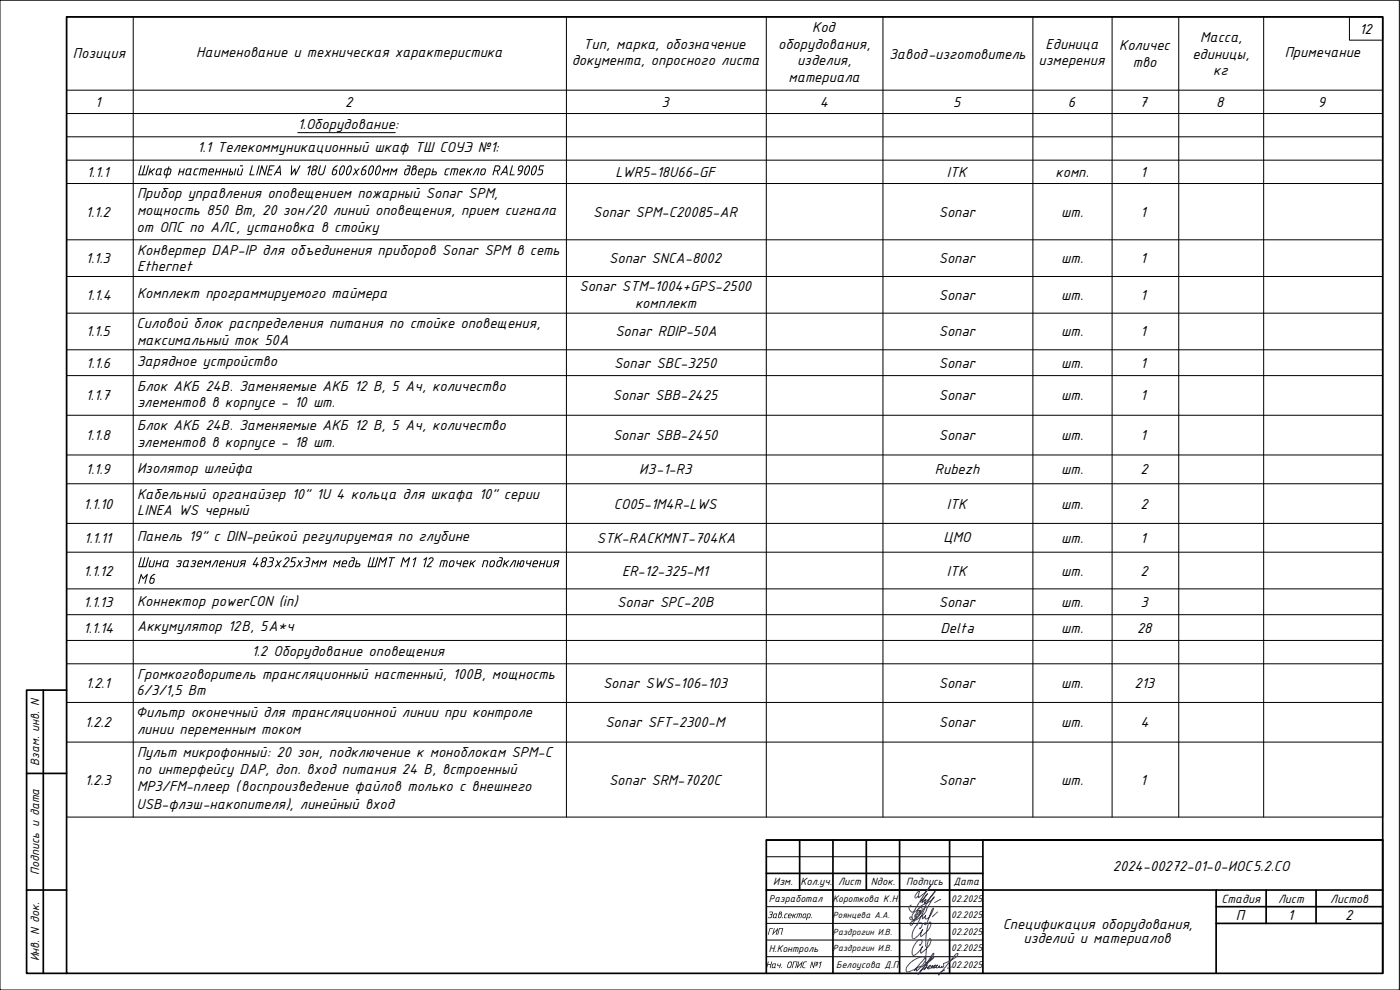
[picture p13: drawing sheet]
<svg xmlns="http://www.w3.org/2000/svg" width="420mm" height="297mm" viewBox="0 0 420 297" stroke-linecap="round" stroke-linejoin="round" font-family="sans-serif">
<defs><g id="words">
<g font-size="4.7">
<text x="243.7" y="9.6">Код</text>
<text x="408" y="10.1">12</text>
<text x="21.9" y="17.3">Позиция</text>
<text x="58.9" y="17.1">Наименование и техническая характеристика</text>
<text x="175" y="14.6">Тип, марка, обозначение</text>
<text x="233.5" y="14.6">оборудования,</text>
<text x="266.8" y="17.6">Завод-изготовитель</text>
<text x="313.8" y="14.6">Единица</text>
<text x="335.9" y="15.1">Количес</text>
<text x="357.8" y="17.6">единицы,</text>
<text x="360.2" y="12.6">Масса,</text>
<text x="385.6" y="17.1">Примечание</text>
<text x="171.6" y="19.6">документа, опросного листа</text>
<text x="239.2" y="19.6">изделия,</text>
<text x="311.7" y="19.6">измерения</text>
<text x="340" y="20.1">тво</text>
<text x="364.1" y="22.5">кг</text>
<text x="236.6" y="24.6">материала</text>
<text x="28.5" y="32.1">1</text>
<text x="103.6" y="32.1">2</text>
<text x="198.6" y="32.1">3</text>
<text x="246" y="32.1">4</text>
<text x="286.1" y="32.1">5</text>
<text x="320.5" y="32.1">6</text>
<text x="341.9" y="32">7</text>
<text x="365" y="32.1">8</text>
<text x="395.5" y="32.1">9</text>
<text x="89.4" y="38.6">1.Оборудование:</text>
<text x="59.3" y="45.6">1.1 Телекоммуникационный шкаф ТШ СОУЭ №1:</text>
<text x="26.1" y="53.1">1.1.1</text>
<text x="41.1" y="52.6">Шкаф настенный</text>
<text x="74.5" y="52.6">LINEA W 18U 600</text>
<text x="105.5" y="52.6">х600мм дверь стекло</text>
<text x="147.4" y="52.6">RAL9005</text>
<text x="184.7" y="53.1">LWR5-18U66-GF</text>
<text x="284.1" y="53.1">ITK</text>
<text x="316.8" y="53.1">комп.</text>
<text x="342.3" y="53.1">1</text>
<text x="41.1" y="59.5">Прибор управления оповещением пожарный Sonar SPM,</text>
<text x="25.8" y="65">1.1.2</text>
<text x="41.1" y="64.6">мощность 850 Вт, 20 зон/20 линий оповещения, прием сигнала</text>
<text x="178" y="65">Sonar SPM-C20085-AR</text>
<text x="281.7" y="65">Sonar</text>
<text x="318.5" y="65">шт.</text>
<text x="342.3" y="65">1</text>
<text x="41" y="69.6">от ОПС по АЛС, установка в стойку</text>
<text x="41.1" y="76.5">Конвертер DAP-IP для объединения приборов Sonar SPM в сеть</text>
<text x="25.8" y="79">1.1.3</text>
<text x="41.1" y="81.5">Ethernet</text>
<text x="182.8" y="79">Sonar SNCA-8002</text>
<text x="281.7" y="79">Sonar</text>
<text x="318.5" y="79">шт.</text>
<text x="342.3" y="79">1</text>
<text x="25.9" y="90">1.1.4</text>
<text x="41.1" y="89.5">Комплект программируемого таймера</text>
<text x="173.9" y="87.4">Sonar STM-1004+GPS-2500</text>
<text x="281.7" y="90">Sonar</text>
<text x="318.5" y="90">шт.</text>
<text x="342.3" y="90">1</text>
<text x="190.6" y="92.5">комплект</text>
<text x="25.8" y="101">1.1.5</text>
<text x="41" y="98.5">Силовой блок распределения питания по стойке оповещения,</text>
<text x="184.7" y="101">Sonar RDIP-50A</text>
<text x="281.7" y="101">Sonar</text>
<text x="318.5" y="101">шт.</text>
<text x="342.3" y="101">1</text>
<text x="41.1" y="103.4">максимальный ток 50А</text>
<text x="25.9" y="110.3">1.1.6</text>
<text x="41.1" y="109.9">Зарядное устройство</text>
<text x="184.3" y="110.3">Sonar SBC-3250</text>
<text x="281.7" y="110.3">Sonar</text>
<text x="318.5" y="110.3">шт.</text>
<text x="342.3" y="110.3">1</text>
<text x="41.1" y="117.2">Блок АКБ 24В. Заменяемые АКБ 12 В, 5 Ач, количество</text>
<text x="25.7" y="120.1">1.1.7</text>
<text x="41.1" y="122.2">элементов в корпусе - 10 шт.</text>
<text x="183.9" y="120.1">Sonar SBB-2425</text>
<text x="281.7" y="120.1">Sonar</text>
<text x="318.5" y="120.1">шт.</text>
<text x="342.3" y="120.1">1</text>
<text x="41.1" y="129.1">Блок АКБ 24В. Заменяемые АКБ 12 В, 5 Ач, количество</text>
<text x="25.8" y="132">1.1.8</text>
<text x="41.1" y="134.1">элементов в корпусе - 18 шт.</text>
<text x="184" y="132">Sonar SBB-2450</text>
<text x="281.7" y="132">Sonar</text>
<text x="318.5" y="132">шт.</text>
<text x="342.3" y="132">1</text>
<text x="25.8" y="142.3">1.1.9</text>
<text x="41.1" y="141.9">Изолятор шлейфа</text>
<text x="191.8" y="142.3">ИЗ-1-R3</text>
<text x="280.6" y="142.3">Rubezh</text>
<text x="318.5" y="142.3">шт.</text>
<text x="342.3" y="142.3">2</text>
<text x="41.1" y="149.6">Кабельный органайзер 10&quot; 1U 4 кольца для шкафа 10&quot; серии</text>
<text x="25.1" y="152.6">1.1.10</text>
<text x="41.1" y="154.7">LINEA WS черный</text>
<text x="184.2" y="152.6">CO05-1M4R-LWS</text>
<text x="284.1" y="152.6">ITK</text>
<text x="318.5" y="152.6">шт.</text>
<text x="342.3" y="152.6">2</text>
<text x="25.3" y="162.9">1.1.11</text>
<text x="41.1" y="162.4">Панель 19&quot; с DIN-рейкой регулируемая по глубине</text>
<text x="179.1" y="162.8">STK-RACKMNT-704KA</text>
<text x="283.1" y="162.6">ЦМО</text>
<text x="318.5" y="162.9">шт.</text>
<text x="342.3" y="162.9">1</text>
<text x="25" y="172.7">1.1.12</text>
<text x="41.1" y="170.2">Шина заземления</text>
<text x="75.3" y="170.2">483х25x3 мм медь ШМТ М</text>
<text x="123" y="170.2">1 12 точек подключения</text>
<text x="186.7" y="172.7">ER-12-325-M1</text>
<text x="284.1" y="172.7">ITK</text>
<text x="318.5" y="172.7">шт.</text>
<text x="342.3" y="172.7">2</text>
<text x="41.1" y="175.2">М6</text>
<text x="25" y="182.1">1.1.13</text>
<text x="41.1" y="181.7">Коннектор powerCON (in)</text>
<text x="185.3" y="182.1">Sonar SPC-20B</text>
<text x="281.7" y="182.1">Sonar</text>
<text x="318.5" y="182.1">шт.</text>
<text x="342.3" y="182.1">3</text>
<text x="25.1" y="189.8">1.1.14</text>
<text x="41.1" y="189.3">Аккумулятор 12В, 5А*ч</text>
<text x="282.3" y="189.8">Delta</text>
<text x="318.5" y="189.8">шт.</text>
<text x="341.2" y="189.8">28</text>
<text x="75.5" y="196.7">1.2 Оборудование оповещения</text>
<text x="41.1" y="203.7">Громкоговоритель трансляционный настенный, 100В, мощность</text>
<text x="25.7" y="206.5">1.2.1</text>
<text x="41" y="208.7">6/3/1,5 Вт</text>
<text x="181" y="206.5">Sonar SWS-106-103</text>
<text x="281.7" y="206.5">Sonar</text>
<text x="318.5" y="206.5">шт.</text>
<text x="340.5" y="206.5">213</text>
<text x="40.8" y="215.3">Фильтр оконечный для трансляционной линии при контроле</text>
<text x="25.5" y="218.2">1.2.2</text>
<text x="41.1" y="220.3">линии переменным током</text>
<text x="181.7" y="218.2">Sonar SFT-2300-М</text>
<text x="281.7" y="218.2">Sonar</text>
<text x="318.5" y="218.2">шт.</text>
<text x="342.3" y="218.2">4</text>
<text x="41.1" y="227.2">Пульт микрофонный: 20 зон, подключение к моноблокам SPM-C</text>
<text x="41.1" y="232.2">по интерфейсу DAP, доп. вход питания 24 В, встроенный</text>
<text x="25.5" y="235.4">1.2.3</text>
<text x="41.1" y="237.5">MP3/FM-плеер (воспроизведение файлов только с внешнего</text>
<text x="182.8" y="235.4">Sonar SRM-7020C</text>
<text x="281.7" y="235.4">Sonar</text>
<text x="318.5" y="235.4">шт.</text>
<text x="342.3" y="235.4">1</text>
<text x="41" y="242.8">USB-флэш-накопителя), линейный вход</text>
<text x="334" y="261.5">2024-00272-01-0-ИОС5.2.СО</text>
<text x="370.9" y="275.9">П</text>
<text x="300.9" y="278.7">Спецификация оборудования,</text>
<text x="386.5" y="276.1">1</text>
<text x="403.7" y="276.1">2</text>
<text x="307.1" y="282.9">изделий и материалов</text>
</g>
<g font-size="3.9">
<text x="11.7" y="229.8" transform="rotate(-90 11.7 229.8)">Взам. инв. N</text>
<text x="11.7" y="262.5" transform="rotate(-90 11.7 262.5)">Подпись и дата</text>
<text x="366.6" y="270.8">Стадия</text>
<text x="383.6" y="270.8">Лист</text>
<text x="399.2" y="270.8">Листов</text>
<text x="11.7" y="288.5" transform="rotate(-90 11.7 288.5)">Инв. N док.</text>
</g>
<g font-size="3.4">
<text x="232.1" y="265.6">Изм.</text>
<text x="240.2" y="265.6">Кол.уч.</text>
<text x="251.5" y="265.6">Лист</text>
<text x="261.3" y="265.6">Nдок.</text>
<text x="271.9" y="265.6">Подпись</text>
<text x="286.1" y="265.6">Дата</text>
</g>
<g font-size="3.2">
<text x="230.8" y="270.6">Разработал</text>
<text x="230.8" y="285.8">Н.Контроль</text>
</g>
<g font-size="3.1">
<text x="230.2" y="275.5">Зав .сектор .</text>
<text x="249.9" y="270.6">Короткова К.Н.</text>
<text x="285.5" y="270.5">02.2025</text>
<text x="285.5" y="275.5">02.2025</text>
<text x="230.2" y="280.5">ГИП</text>
<text x="285.5" y="280.5">02.2025</text>
<text x="285.5" y="285.5">02.2025</text>
<text x="229.8" y="290.5">Нач . ОПИС №1</text>
<text x="251" y="290.5">Белоусова Д.П.</text>
<text x="285.5" y="290.5">02.2025</text>
</g>
<g font-size="2.9">
<text x="250" y="275.5">Роянцева А.А.</text>
<text x="250" y="280.4">Раздрогин И.В.</text>
<text x="250" y="285.4">Раздрогин И.В.</text>
</g>
</g></defs>
<!-- layer: 0 -->
<g fill="none" stroke="#000" stroke-width=".51">
<path d="M20 5.1h395v286.9h-395zM13 207.1v84.9M20 207.1h-12v84.9h12M8 232.1h12M240 252.1v14.9M250 252.1v39.9M260 252.1v14.9M270 252.1v39.9M285 252.1v39.9M415 252.1h-120v39.9M8 267h12M230 262.1h65"/>
<path d="M230 267h185M365 277.1h50M365 267v25M365 272h50M380 267v10.1M395 267v10.1M230 292v-39.9h185v39.9"/>
</g>
<g fill="none" stroke="#000" stroke-width=".3">
<path d="M0 .1h420v296.9h-420zM20 5.1h395v240.1h-395zM40 5.1v240.1M170 5.1v240.1M230 5.1v240.1M265 5.1v240.1M310 5.1v240.1M333.8 5.1v240.1M353.8 5.1v240.1M379.2 5.1v240.1M405 5.1h10v7h-10zM20 27.1h395"/>
<path d="M20 34.1h395M89.4 39.8h29.2M20 41h395M20 48.1h395M20 55.1h395M20 72h395M20 83h395M20 94h395M20 105h395M20 112.7h395M20 124.6h395M20 136.5h395"/>
<path d="M20 145.1h395M20 157h395M20 165.7h395M20 176.7h395M20 184.4h395M20 192.2h395M20 199.2h395M20 210.8h395M20 222.7h395M230 257.1h65M230 267h65M230 272h65"/>
<path d="M230 277.1h65M230 282.1h65M230 287h65"/>
</g>
<path d="M230 252.1h185" fill="none" stroke="#000" stroke-width=".36"/>
<!-- layer: Layer 2 -->
<g fill="none" stroke="#00f" stroke-width=".3">
<path d="M275 275l.2-.4a.43 .43 0 0 0-.6 .1 .43 .43 0 0 0 .1 .6 .43 .43 0 0 0 .6-.1 1.1 1.1 0 0 0 .8-.9 1.1 1.1 0 0 0-.6-1.1 1.63 1.63 0 0 0-1.7 1 1.63 1.63 0 0 0 .5 1.9l.8-.2a5.7 5.7 0 0 0 3-3l.1-.7-.2-.2-.4 .4-2.5 5.2M275.3 275.2l-.7 .5a.85 .85 0 0 1-1 .4 .85 .85 0 0 1-.6-.8l.5-.1 .3 .4M275.3 268.9a.39 .39 0 0 1-.2 .5 .39 .39 0 0 1-.5-.2 2.36 2.36 0 0 1 1.3-2l-.2 2.1 2-1.6 1.7-2.1-1.7 2.4-3.2 5.1a.8 .8 0 0 1-.9 .6 .8 .8 0 0 1-.7-.9l-.1-.7 .7-.5M276.1 278.4l-.1 .2 .7-1a.62 .62 0 0 0-.3-.8 .62 .62 0 0 0-.8 .4 4 4 0 0 0-1.7 4.4l.5 .1 .5-.4 2-2.4-.5 1-.1 1a5.9 5.9 0 0 0 3.1-3.7v-.1a.35 .35 0 0 0-.3-.5 .35 .35 0 0 0-.4 .4l-.6 2.6-.3 4.3M276.2 274.1a7.7 7.7 0 0 1-2.7 2.6 .52 .52 0 0 0-.4 .4 .52 .52 0 0 0 .3 .6l.4-.3a8.2 8.2 0 0 0 1.2-3.7l.4-.8a.69 .69 0 0 1 .6-.6 .69 .69 0 0 1 .7 .3v.2a1.07 1.07 0 0 1-.6 1.3l.2-1-.3 .4v-.4l-.7 1.4M276.5 269.7l-.3 1 2.2-2.6-1.7 2.7 1.2-1-.4 1.2 3.2-3.5-1 1.1-3.4 5.6a.58 .58 0 0 1-.8 .2 .58 .58 0 0 1-.2-.9 4 4 0 0 1 3.2-2.7l1-.7 .9-1-2.1 3.3M277 274.8l-.1 .9 .9-1.1-.1 1.1a1.7 1.7 0 0 0 1.7-1.4l.8-1.8-.5 .4-1.6 4.2-.5 .3-.2-.3 .3-.3M281.3 273.6l-1.5 1.4M282.3 269.9l-1.8 .9M276.1 283.4l-.1 .2 .7-1a.62 .62 0 0 0-.3-.8 .62 .62 0 0 0-.8 .4 4 4 0 0 0-1.7 4.4h.5l.7-.5 1.8-2.2-.6 1.3v.7a5.2 5.2 0 0 0 3-3.2l.1-.5a.36 .36 0 0 0-.3-.6 .36 .36 0 0 0-.4 .4l-.6 2.6-.3 4.3M277.7 287.3l-3.3 3.9 .7-.6-.2 .7 .4-.1 2.1-2.4a.97 .97 0 0 0 .4-1.4 .97 .97 0 0 0-1.4-.3 6 6 0 0 0-4.5 3.8v.3a.79 .79 0 0 0 1.2 .3l3.1-1.6M277.9 289.6l.4-.2-1 1.6 .1-.4 .7-.4"/>
<path d="M278.4 290.5l.9-.9a.72 .72 0 0 0-.7 .3 .72 .72 0 0 0 0 .8l.9-.4 .5-.6-.4 .2a.25 .25 0 0 0-.1 .4 .25 .25 0 0 0 .4 .1l.8-.9-.4 .4-.1 .6 1.2-1-.4 .5a.46 .46 0 0 0 .4 .4 .46 .46 0 0 0 .5-.3l.1-.3a.31 .31 0 0 0-.2 .4 .31 .31 0 0 0 .5 .1l.4-.4v.3a.47 .47 0 0 0 .5-.2 .47 .47 0 0 0 0-.5v-.4l1.8-.8 2-1.2 .5-1-.6 .2-5.2 6.2 .2-.6 1.6-.9M279.1 288.3l1.2-1.1-.4 .5a19.2 19.2 0 0 0-4.4 4.6l1.4-1.5 2.8-4.4 .6-.4-.3 .7-1.2 1.4-2.2 2M285.6 290.1l-1.3 .4"/>
</g>
<!-- layer: 0 -->
<g fill="#000">
<path d="M140.3 50.6h.3l-.2 .9 1.2-1 .2 .1-.9 .9 .5 .9-.2 .2-.5-1-.4 .4-.2 .5h-.3zM143 50.6h.9l-.5 1.9-.3-.1 .5-1.6h-.4l-1.3 1.8zM162 49.6h1.3l-.1 .3h-1l-.3 .9 .9 .2 .2 .5-.5 1-1.2 .1v-.3l1.1-.1 .3-.8-.2-.3-.9-.1zM68.2 168.1l.2 .1-.2 .8h1l.2-.9 .3 .1-.6 2-.2-.2 .2-.7h-.9l-.3 .8h-.3zM70.3 168.1l.2 .1-.4 1.4 .3 .3h.6l.5-1.7h.3l-.7 2h-.9l-.4-.4zM120.9 167.2l.3 .1 .5 1.1 1.1-1.2 .3 .1-.9 2.9-.2-.2 .6-2.1-1 .9-.5-1-.6 2.3h-.3zM162.2 168.1l.3 .1-.2 .8h.9l.3-.9 .2 .1-.6 2-.2-.2 .2-.7h-.9l-.2 .8h-.3zM164.3 168.2h.2l-.3 1.4 .2 .3h.7l.4-1.7h.3l-.6 2h-1l-.3-.4z"/>
<path d="M69.1 50.6h.3l-.2 .8 .6 .1 .2 .5-.4 .5-.9 .1zM69.1 51.7l-.2 .6 .6-.1 .1-.4zM70.6 50.6l.3 .1-.6 1.9-.2-.1z"/>
<path d="M71.5 50.6h.3l-.4 1.5 .1 .2h.7l.5-1.7h.3l-.6 2h-.9l-.4-.3zM72 49.7l.8-.1 .1 .2-.7 .1z"/>
<path d="M100.1 51.1l-.2 1 .6 .2 .4-1zM100.2 50.2l.6-.5a.23 .23 0 0 1 .4-.2 .23 .23 0 0 1 .1 .4l-.7 .3-.4 .6 .9 .2v1l-.4 .5-.6 .1-.6-.6z"/>
<path d="M102.7 50l-.6 1.5 .1 .8 .6-.4 .4-1.1-.1-.8zM102.4 50l.4-.4 .5 .1 .2 1-.5 1.4-.4 .4-.5 .1-.3-.2-.1-.9z"/>
<path d="M104.8 50l-.7 1.5 .2 .8 .6-.4 .4-1.2-.1-.7zM104.4 50l.9-.4 .2 .3 .1 .6-.5 1.6-.5 .4-.4 .1-.3-.2-.1-.8z"/>
<path d="M144.5 50.7l.9-.2 .4 .5-.3 1.3-.6 .3-.5-.1-.3-.3zM144.7 51l-.3 1.1 .5 .2 .3-.2 .3-1.1-.2-.2z"/>
<path d="M72.4 168.2h1.4l-.6 2-.2-.2 .2-.7h-.3l-.9 .9-.2-.1 .7-.8-.4-.5zM72.6 168.5l-.1 .4 .8 .1 .2-.6z"/>
<path d="M166.4 168.3l.4-.2 1.1 .1-.6 2-.2-.1 .2-.8h-.4l-.8 .8h-.2l.6-.8-.3-.4zM166.7 168.5l-.1 .5h.8l.1-.6z"/>
</g>
<use href="#words"/>
</svg>
